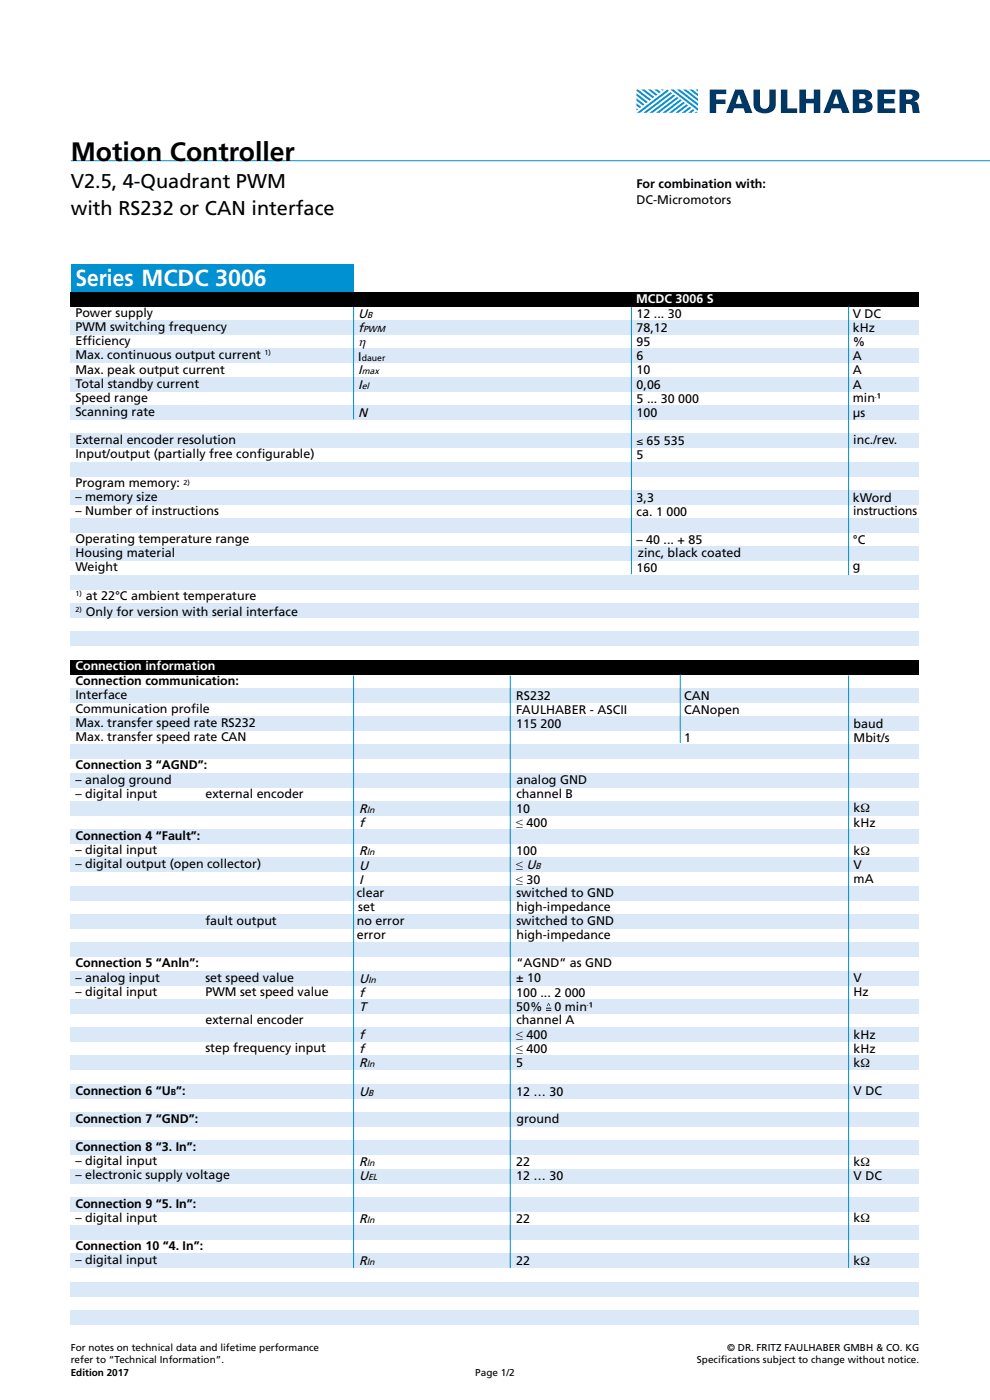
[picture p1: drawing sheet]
<svg xmlns="http://www.w3.org/2000/svg" width="210mm" height="297mm" viewBox="0 0 210 297" stroke-linecap="round" stroke-linejoin="round" font-family="sans-serif">
<defs><g id="words">
<text font-size="5.6" x="15" y="34.2">Motion Controller</text>
<text font-size="4.9" fill="#fff" x="16" y="60.6">Series MCDC 3006</text>
<g font-size="4.2">
<text x="15" y="39.9">V2.5, 4-Quadrant PWM</text>
<text x="15" y="45.6">with RS232 or CAN interface</text>
</g>
<g font-size="2.7">
<text x="76" y="67.4">U</text>
<text x="76" y="70.4">f</text>
<text x="76" y="73.4">η</text>
<text x="76" y="79.4">I</text>
<text x="76" y="82.4">I</text>
<text x="76" y="88.4">N</text>
<text x="76.2" y="172.5">R</text>
<text x="76.2" y="175.5">f</text>
<text x="76.2" y="181.5">R</text>
<text x="76.2" y="184.5">U</text>
<text x="76.2" y="187.5">I</text>
<text x="76.2" y="208.4">U</text>
<text x="76.2" y="211.4">f</text>
<text x="76.2" y="214.4">T</text>
<text x="76.2" y="220.4">f</text>
<text x="76.2" y="223.4">f</text>
<text x="76.2" y="226.4">R</text>
<text x="76.2" y="232.4">U</text>
<text x="76.2" y="247.4">R</text>
<text x="76.2" y="250.4">U</text>
<text x="76.2" y="259.4">R</text>
<text x="76.2" y="268.4">R</text>
</g>
<g font-size="2.6">
<text x="135" y="39.9">For combination with:</text>
<text x="135" y="43.3">DC-Micromotors</text>
<text x="16" y="67.3">Power supply</text>
<text x="16" y="70.2">PWM switching frequency</text>
<text x="135" y="67.4">12 ... 30</text>
<text x="135" y="70.4">78,12</text>
<text x="180.9" y="67.4">V DC</text>
<text x="180.9" y="70.4">kHz</text>
<text x="16" y="73.2">Eff</text>
<text x="16" y="76.2">Max. continuous output current</text>
<text x="18.5" y="73.2">iciency</text>
<text x="76" y="76.7">I</text>
<text x="135" y="73.4">95</text>
<text x="135" y="76.4">6</text>
<text x="180.9" y="73.4">%</text>
<text x="180.9" y="76.4">A</text>
<text x="16" y="79.2">Max. peak output current</text>
<text x="16" y="82.2">Total standby current</text>
<text x="135" y="79.4">10</text>
<text x="135" y="82.4">0,06</text>
<text x="180.9" y="79.4">A</text>
<text x="180.9" y="82.4">A</text>
<text x="16" y="85.2">Speed range</text>
<text x="16" y="88.2">Scanning rate</text>
<text x="135" y="88.4">100</text>
<text x="135" y="85.4">5 ... 30 000</text>
<text x="180.9" y="88.4">µs</text>
<text x="180.9" y="85.3">min¹</text>
<text x="16" y="94.2">External encoder resolution</text>
<text x="135" y="94.4">≤ 65 535</text>
<text x="181" y="94.2">inc./rev.</text>
<text x="16" y="97.2">Input/output (partially free conf</text>
<text x="54.5" y="97.2">igurable)</text>
<text x="135" y="97.4">5</text>
<text x="16" y="103.2">Program memory:</text>
<text x="16" y="106.2">– memory size</text>
<text x="135" y="106.4">3,3</text>
<text x="180.9" y="106.4">kWord</text>
<text x="16" y="109.2">– Number of instructions</text>
<text x="135" y="109.4">ca. 1 000</text>
<text x="181" y="109.2">instructions</text>
<text x="16" y="115.2">Operating temperature range</text>
<text x="16" y="118.2">Housing material</text>
<text x="135" y="115.4">– 40 ... + 85</text>
<text x="135.3" y="118.2">zinc, black coated</text>
<text x="180.9" y="115.4">°C</text>
<text x="16" y="121.2">Weight</text>
<text x="135" y="121.4">160</text>
<text x="180.9" y="121">g</text>
<text x="18.2" y="127.2">at 22°C ambient temperature</text>
<text x="18.2" y="130.7">Only for version with serial interface</text>
<text x="16" y="145.2">Connection communication:</text>
<text x="16" y="148.2">Interface</text>
<text x="109.5" y="148.4">RS232</text>
<text x="145.1" y="148.4">CAN</text>
<text x="16" y="151.2">Communication prof</text>
<text x="16" y="154.2">Max. transfer speed rate RS232</text>
<text x="40.5" y="151.2">ile</text>
<text x="109.5" y="151.4">FAULHABER - ASCII</text>
<text x="109.5" y="154.4">115 200</text>
<text x="145.1" y="151.4">CANopen</text>
<text x="181.1" y="154.4">baud</text>
<text x="16" y="157.2">Max. transfer speed rate CAN</text>
<text x="145.1" y="157.4">1</text>
<text x="181.1" y="157.3">Mbit/s</text>
<text x="16" y="163.2">Connection 3 “AGND”:</text>
<text x="16" y="166.2">– analog ground</text>
<text x="109.5" y="166.2">analog GND</text>
<text x="16" y="169.2">– digital input</text>
<text x="43.6" y="169.2">external encoder</text>
<text x="109.5" y="172.4">10</text>
<text x="109.5" y="169.2">channel B</text>
<text x="181.1" y="172.3">kΩ</text>
<text x="16" y="178.2">Connection 4 “Fault”:</text>
<text x="109.5" y="175.4">≤ 400</text>
<text x="181.1" y="175.3">kHz</text>
<text x="16" y="181.2">– digital input</text>
<text x="16" y="184.2">– digital output (open collector)</text>
<text x="109.5" y="181.4">100</text>
<text x="109.5" y="184.4">≤ U</text>
<text x="181.1" y="181.3">kΩ</text>
<text x="181.1" y="184.3">V</text>
<text x="75.7" y="190.2">clear</text>
<text x="109.5" y="187.4">≤ 30</text>
<text x="109.5" y="190.2">switched to GND</text>
<text x="181.1" y="187.3">mA</text>
<text x="43.6" y="196.2">fault output</text>
<text x="75.7" y="196.2">no error</text>
<text x="76" y="193.2">set</text>
<text x="109.5" y="193.2">high-impedance</text>
<text x="109.5" y="196.2">switched to GND</text>
<text x="75.7" y="199.2">error</text>
<text x="109.5" y="199.2">high-impedance</text>
<text x="16" y="205.2">Connection 5 “Anln”:</text>
<text x="16" y="208.2">– analog input</text>
<text x="43.6" y="208.2">set speed value</text>
<text x="109.5" y="208.4">± 10</text>
<text x="109.5" y="205.2">“AGND” as GND</text>
<text x="181.1" y="208.3">V</text>
<text x="16" y="211.2">– digital input</text>
<text x="43.6" y="211.2">PWM set speed value</text>
<text x="109.5" y="211.4">100 ... 2 000</text>
<text x="109.5" y="214.4">50%</text>
<text x="117.6" y="214.4">0 min¹</text>
<text x="181.1" y="211.3">Hz</text>
<text x="43.6" y="217.2">external encoder</text>
<text x="109.5" y="220.4">≤ 400</text>
<text x="109.5" y="217.2">channel A</text>
<text x="181.1" y="220.3">kHz</text>
<text x="43.6" y="223.2">step frequency input</text>
<text x="109.5" y="223.4">≤ 400</text>
<text x="109.5" y="226.4">5</text>
<text x="181.1" y="223.3">kHz</text>
<text x="181.1" y="226.3">kΩ</text>
<text x="16" y="232.2">Connection 6 “U ”:</text>
<text x="109.5" y="232.4">12 … 30</text>
<text x="181.1" y="232.3">V DC</text>
<text x="16" y="238.2">Connection 7 “GND”:</text>
<text x="109.5" y="238.2">ground</text>
<text x="16" y="244.2">Connection 8 “3. In”:</text>
<text x="16" y="247.2">– digital input</text>
<text x="16" y="250.2">– electronic supply voltage</text>
<text x="109.5" y="247.4">22</text>
<text x="109.5" y="250.4">12 … 30</text>
<text x="181.1" y="247.3">kΩ</text>
<text x="181.1" y="250.3">V DC</text>
<text x="16" y="256.2">Connection 9 “5. In”:</text>
<text x="16" y="259.2">– digital input</text>
<text x="109.5" y="259.4">22</text>
<text x="181.1" y="259.3">kΩ</text>
<text x="16" y="265.2">Connection 10 “4. In”:</text>
<text x="16" y="268.2">– digital input</text>
<text x="109.5" y="268.4">22</text>
<text x="181.1" y="268.3">kΩ</text>
</g>
<g font-size="2.6" fill="#fff">
<text x="134.9" y="64.2">MCDC 3006 S</text>
<text x="16" y="142.2">Connection information</text>
</g>
<g font-size="2.1">
<text x="15" y="286.6">For notes on technical data and lifetime performance</text>
<text x="154.2" y="286.6">© DR. FRITZ FAULHABER GMBH &amp; CO. KG</text>
<text x="15" y="291.9">Edition 2017</text>
<text x="15" y="289.1">refer to “Technical Information”.</text>
<text x="100.8" y="291.9">Page 1/2</text>
<text x="147.8" y="289.1">Specif</text>
<text x="152.9" y="289.1">ications subject to change without notice.</text>
</g>
<g font-size="1.9">
<text x="77" y="70.4">PWM</text>
<text x="77.9" y="67.4">B</text>
<text x="76.7" y="76.7">dauer</text>
<text x="76.7" y="79.4">max</text>
<text x="76.7" y="82.4">el</text>
<text x="77.8" y="172.5">ln</text>
<text x="77.8" y="181.5">ln</text>
<text x="113.6" y="184.4">B</text>
<text x="78.1" y="208.4">In</text>
<text x="77.8" y="226.4">ln</text>
<text x="36.2" y="232.2">B</text>
<text x="78.1" y="232.4">B</text>
<text x="77.8" y="247.4">ln</text>
<text x="78.1" y="250.4">EL</text>
<text x="77.8" y="259.4">ln</text>
<text x="77.8" y="268.4">ln</text>
</g>
<g font-size="1.5">
<text x="56.1" y="75.4">1)</text>
<text x="38.9" y="102.8">2)</text>
<text x="16" y="126.4">1)</text>
<text x="16" y="129.8">2)</text>
</g>
<g font-size="1.2">
<text x="185.6" y="84.6">-</text>
<text x="124.5" y="213.7">-</text>
</g>
</g></defs>
<path d="M15 56h60v6.2h-60z" fill="#0091d3"/>
<path d="M15 62h180v3h-180z" fill="#000"/>
<g fill="#dae8f8">
<path d="M15 68h180v3h-180z"/>
<path d="M15 74h180v3h-180z"/>
<path d="M15 80h180v3h-180z"/>
<path d="M15 86h180v3h-180z"/>
<path d="M15 92h180v3h-180z"/>
<path d="M15 98h180v3h-180z"/>
<path d="M15 104h180v3h-180z"/>
<path d="M15 110h180v3h-180z"/>
<path d="M15 116h180v3h-180z"/>
<path d="M15 122h180v3h-180z"/>
<path d="M15 128h180v3h-180z"/>
<path d="M15 134h180v3h-180z"/>
</g>
<path d="M15 140h180v3h-180z" fill="#000"/>
<g fill="#dae8f8">
<path d="M15 146h180v3h-180z"/>
<path d="M15 152h180v3h-180z"/>
<path d="M15 158h180v3h-180z"/>
<path d="M15 164h180v3h-180z"/>
<path d="M15 170h180v3h-180z"/>
<path d="M15 176h180v3h-180z"/>
<path d="M15 182h180v3h-180z"/>
<path d="M15 188h180v3h-180z"/>
<path d="M15 194h180v3h-180z"/>
<path d="M15 200h180v3h-180z"/>
</g>
<path d="M75 65.1v23.9M133.9 65.1v56.7M180 65v57" fill="none" stroke="#0091d3" stroke-width=".21"/>
<g fill="#dae8f8">
<path d="M15 200h180v3h-180z"/>
<path d="M15 206h180v3h-180z"/>
<path d="M15 212h180v3h-180z"/>
<path d="M15 218h180v3h-180z"/>
<path d="M15 224h180v3h-180z"/>
<path d="M15 230h180v3h-180z"/>
<path d="M15 236h180v3h-180z"/>
<path d="M15 242h180v3h-180z"/>
<path d="M15 248h180v3h-180z"/>
<path d="M15 254h180v3h-180z"/>
<path d="M15 260h180v3h-180z"/>
<path d="M15 266h180v3h-180z"/>
<path d="M15 272h180v3h-180z"/>
<path d="M15 278h180v3h-180z"/>
</g>
<path d="M15 34.1h195.1M75 143.3v125.7M108.2 143.3v125.7M180 143.3v125.7" fill="none" stroke="#0091d3" stroke-width=".21"/>
<path d="M135 19h60.1v5.3h-60.1z" fill-rule="evenodd" fill="#fff"/>
<g fill="#0091d3">
<path d="M135.1 23.9l6.5-4.9 .3 .3-6.1 4.6z"/>
<path d="M147.5 19h.6v.4z"/>
<path d="M146.2 19h.7l1.2 .9v.5z"/>
<path d="M144.9 19h.6l2.6 1.9v.5z"/>
<path d="M143.5 19h.7l3.9 3v.5z"/>
<path d="M142.2 19h.7l5.2 4v.5z"/>
<path d="M140.2 19h.7l-.4 .3z"/>
<path d="M138.8 19h.7l.7 .5-.4 .3z"/>
<path d="M137.4 19h.7l1.4 1.1-.4 .2z"/>
<path d="M136.1 19h.6l2.1 1.6-.4 .2z"/>
<path d="M135 19h.3l2.8 2.1-.3 .3-2.8-2.1z"/>
<path d="M135 19.8l2.4 1.8-.3 .3-2.1-1.6z"/>
<path d="M135 20.8l1.7 1.4-.3 .2-1.4-1z"/>
<path d="M135 21.9l1 .8-.3 .2-.7-.5z"/>
<path d="M135 23l.3 .2-.3 .3z"/>
<path d="M136.4 23.9l5.8-4.4 .4 .3-5.5 4.1z"/>
<path d="M137.8 23.9l5.1-3.9 .4 .3-4.8 3.6z"/>
<path d="M139.2 23.9l4.4-3.3 .3 .2-4.1 3.1z"/>
<path d="M140.5 23.9l3.8-2.8 .3 .2-3.4 2.6z"/>
<path d="M141.9 23.9l3.1-2.3 .3 .3-2.7 2z"/>
<path d="M143.2 23.9l2.4-1.8 .4 .3-2.1 1.5z"/>
<path d="M144.6 23.9l1.7-1.3 .3 .3-1.3 1z"/>
<path d="M146 23.9l1-.7 .3 .2-.7 .5z"/>
<path d="M147.3 23.9l.4-.2 .3 .2z"/>
</g>
<g fill="#003865">
<path d="M150.5 19h3.5v1h-2.1v1.1h2v1h-2v1.8h-1.4z"/>
<path d="M159.8 19h1.4v3.1a.99 .99 0 0 0 1 1 .99 .99 0 0 0 1-1v-3.1h1.4v3.1a2.02 2.02 0 0 1-2.4 2 2.02 2.02 0 0 1-2.4-2z"/>
<path d="M165.6 19h1.4v4h2.1v.9h-3.5z"/>
<path d="M169.6 19h1.3v2h1.7v-2h1.4v4.9h-1.4v-2h-1.7v2h-1.3z"/>
<path d="M186.1 19h3.8v1h-2.4v1h2.2v.9h-2.2v1.1h2.4v.9h-3.8z"/>
</g>
<g fill="#003865">
<path d="M156.8 20l-.7 2h1.3zM156 19h1.6l2 4.9h-1.6l-.3-.9h-2l-.3 .9h-1.4z" fill-rule="evenodd"/>
<path d="M177.4 20l-.7 2h1.3zM176.6 19h1.7l1.9 4.9h-1.5l-.4-.9h-2l-.3 .9h-1.3z" fill-rule="evenodd"/>
<path d="M182.3 20v1h.7a.51 .51 0 0 0 .6-.5 .51 .51 0 0 0-.6-.5zM182.3 21.9v1.1l1.1-.1a.53 .53 0 0 0 .3-.6 .53 .53 0 0 0-.5-.4zM180.9 19h2.4a1.32 1.32 0 0 1 1.3 .5 1.32 1.32 0 0 1 .2 1.4l-.9 .5a1.27 1.27 0 0 1 1.2 1.3 1.27 1.27 0 0 1-1.4 1.2h-2.8z" fill-rule="evenodd"/>
<path d="M190.8 19h2.7a1.24 1.24 0 0 1 1.5 1.1 1.24 1.24 0 0 1-1.2 1.4 1.26 1.26 0 0 1 1.1 1.6l.2 .8h-1.5l-.1-.7a.88 .88 0 0 0-.8-1.1h-.5v1.8h-1.4zM192.2 20v1.1a1.08 1.08 0 0 0 1.4-.6 .66 .66 0 0 0-.9-.5z" fill-rule="evenodd"/>
</g>
<path d="M144.3 143.1v14.5" fill="none" stroke="#0091d3" stroke-width=".21"/>
<path d="M116.3 212.8l-.3 .6h.1l.3-.4 .2 .4h.1zM115.8 213.8h1.1v.2h-1.1zM115.8 214.3v.1h1.1v-.1z" fill="#000"/>
<use href="#words"/>
</svg>
